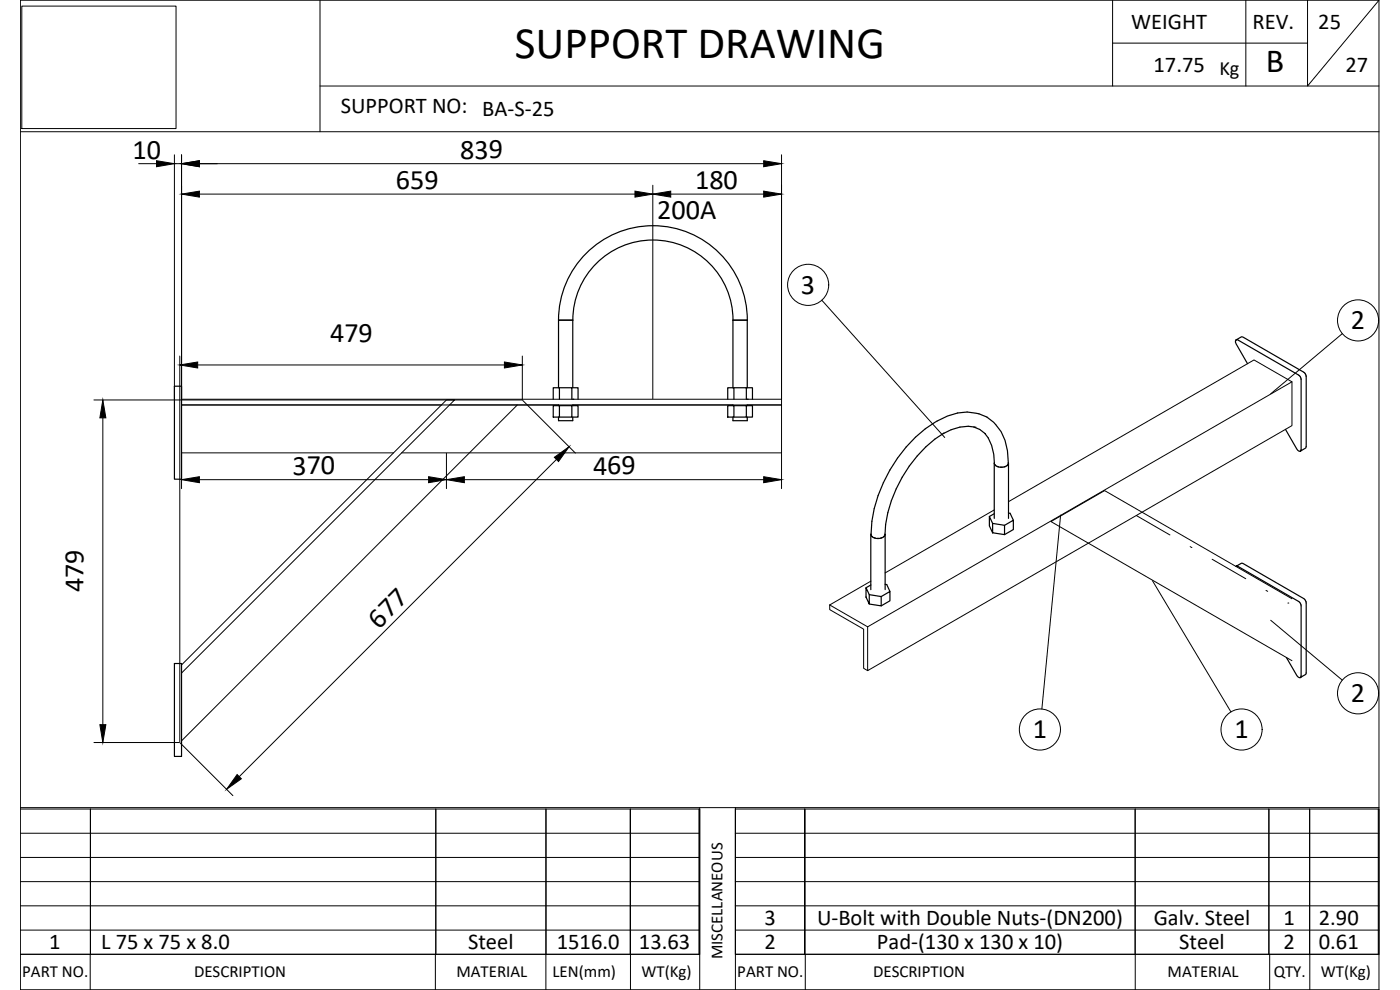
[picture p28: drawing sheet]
<svg xmlns="http://www.w3.org/2000/svg" width="420mm" height="297mm" viewBox="0 0 420 297" stroke-linecap="round" stroke-linejoin="round" font-family="sans-serif">
<defs><g id="words">
<text font-size="13.5" x="154.5" y="17.3">SUPPORT DRAWING</text>
<text font-size="10.1" x="379.9" y="21.7">B</text>
<g font-size="8.5">
<text x="39.8" y="47.6">10</text>
<text x="138.1" y="47.6">839</text>
<text x="118.8" y="56.7">659</text>
<text x="208.6" y="56.7">180</text>
<text x="197.3" y="65.8">200A</text>
<text x="240.4" y="88.2">3</text>
<text x="405.4" y="98.8">2</text>
<text x="99.1" y="102.7">479</text>
<text x="87.8" y="142.4">370</text>
<text x="178" y="142.4">469</text>
<text x="25.1" y="177.7" transform="rotate(-90 25.1 177.7)">479</text>
<text x="113.7" y="188.9" transform="rotate(-45 113.7 188.9)">677</text>
<text x="405.4" y="210.7">2</text>
<text x="309.9" y="221.6">1</text>
<text x="370.5" y="221.6">1</text>
</g>
<g font-size="6.8">
<text x="339.5" y="8.7">WEIGHT</text>
<text x="375.9" y="8.8">REV.</text>
<text x="395.6" y="8.6">25</text>
<text x="346.2" y="21.5">17.75</text>
<text x="403.8" y="21.5">27</text>
<text x="102.3" y="33.9">SUPPORT NO: BA-S-25</text>
<text x="229.4" y="277.6">3</text>
<text x="245.2" y="277.6">U-Bolt with Double Nuts-(DN200)</text>
<text x="346.2" y="277.6">Galv. Steel</text>
<text x="385.2" y="277.6">1</text>
<text x="395.8" y="277.6">2.90</text>
<text x="14.8" y="284.8">1</text>
<text x="30.4" y="284.8">L 75 x 75 x 8.0</text>
<text x="140.5" y="284.8">Steel</text>
<text x="167.1" y="284.8">1516.0</text>
<text x="191.8" y="284.8">13.63</text>
<text x="229.4" y="284.8">2</text>
<text x="263.2" y="284.8">Pad-(130 x 130 x 10)</text>
<text x="353.9" y="284.8">Steel</text>
<text x="385.2" y="284.8">2</text>
<text x="395.8" y="284.8">0.61</text>
</g>
<text font-size="6.1" x="366" y="22.6">Kg</text>
<g font-size="5.1">
<text x="216.8" y="287.9" transform="rotate(-90 216.8 287.9)">MISCELLANEOUS</text>
<text x="6.7" y="293.2">PART NO.</text>
<text x="58.2" y="293.2">DESCRIPTION</text>
<text x="137" y="293.2">MATERIAL</text>
<text x="165.8" y="293.2">LEN(mm)</text>
<text x="192.5" y="293.2">WT(Kg)</text>
<text x="221.3" y="293.2">PART NO.</text>
<text x="262" y="293.2">DESCRIPTION</text>
<text x="350.4" y="293.2">MATERIAL</text>
<text x="382.2" y="293.2">QTY.</text>
<text x="396.4" y="293.2">WT(Kg)</text>
</g>
<text font-size="4.9" x="45.9" y="51.2">\A1;10</text>
</g></defs>
<g fill="none" stroke="#000" stroke-width=".36">
<path d="M167.6 96.1a28.3 28.3 0 0 1 28.4-28.4 28.3 28.3 0 0 1 28.3 28.4M167.6 96.1h4.3M167.6 96.1v20.3M171.9 96.1v20.2M171.9 96.1a24 24 0 0 1 24.1-24.1 24 24 0 0 1 24 24.1M220 96.1h4.3M220 96.1v20.3M224.3 96.1v20.2M52.3 115.9h2.2v27.9h-2.2zM166 119.8v-3.5h1.9v3.5M167.9 116.3h3.7v3.5M171.6 116.3h1.9v3.5"/>
<path d="M218.4 119.8v-3.5h1.9v3.5M220.3 116.3h3.7v3.5M224 116.3h1.8v3.5M370.9 102l1.8-1 .3 .1 18.2 10.6 .6 .5 .2 .8v21l-.3 .5-1.5 .9 .3-.5v-21.1l-.2-.7-.6-.6-18.2-10.5zM370.9 102l-.1 .8 .2 .4 3.4 5.9M166 121.7h1.9v3.4h-1.9zM167.6 125.1v1.1h4.3v-1.1M167.6 121.5v.2M167.9 121.7h3.7v3.4h-3.7M171.6 121.7h1.9v3.4h-1.9M171.9 121.5v.2M218.4 121.7h1.9v3.4h-1.9z"/>
<path d="M220 125.1v1.1h4.3v-1.1M220 121.5v.2M220.3 121.7h3.7v3.4h-3.7M224 121.7h1.8v3.4h-1.8M224.3 121.5v.2M283.3 129.9a39.2 39.2 0 0 0-17.7 30.8 2.75 2.75 0 0 1-4.2 0 42.3 42.3 0 0 1 19.8-34.4 15.9 15.9 0 0 1 12.6-2.2 12.9 12.9 0 0 1 8.5 11.1l.3 4.1a2.75 2.75 0 0 1-4.2 0 13.5 13.5 0 0 0-2.8-9.3M292.2 128.1l1.8 .7 1.8 1.4M292.9 128.2a13.5 13.5 0 0 0-9.9 1.9M298.4 139v16.5M298.4 138.9v.2M298.6 139.4l.3 .3M299.3 139.9l.4 .2"/>
<path d="M301.8 139.9l-.5 .2M302.5 139.4l-.3 .3M302.6 138.8l.1 .2M302.7 139l-.1 .1M302.7 139v16.5M385.8 128.8l3.4 5.9 .3 .4 .7 .3M297.9 157l3.6 .6v2.8l-3.6-.5zM297.9 157l-1-2v2.8l1 2.1M298.4 154.1l-1.5 .9M300.2 140.2h.6M301.5 157.6l2.6-1.5v2.8l-2.6 1.5M302.7 153.9l.4 .1 1 2.1"/>
<path d="M259.9 176.3l1 2.1v2.8l-1-2zM260.9 178.4l3.6 .6v2.8l-3.6-.6M261.3 160.3v16.6M261.3 175.5l-1.4 .8M261.4 160.2v.3M261.6 160.8l.3 .3M262.2 161.3l.5 .2M263.2 161.6h.6M264.5 179l2.6-1.5v2.8l-2.6 1.5M264.8 161.3l-.5 .2M265.4 160.8l-.3 .3M265.6 160.2v.1"/>
<path d="M265.6 175.3l.5 .1 1 2.1M265.6 160.3v.2M265.6 160.3v16.6M370.9 170l1.8-1 .3 .1 18.2 10.5 .6 .6 .2 .7v21l-.3 .5-1.5 .9 .3-.5v-21l-.2-.8-.6-.5-18.2-10.6zM52.3 199.1h2.2v27.9h-2.2zM386.1 197.3l3.1 5.4 .3 .4 .7 .2"/>
</g>
<g fill="#000">
<circle cx="171.9" cy="119.8" r=".18"/>
<circle cx="224.3" cy="119.8" r=".18"/>
</g>
<g fill="none" stroke="#000" stroke-width=".3">
<path d="M6.5 1.8h46.3v36.8h-46.3zM96 .1v39.4M333.9 12.9h58.5M333.9 .1v25.7M373.9 .1v25.7M392.4 .1v25.7l21.5-25.7h-407.8v296.9h407.8M413.9 .1v296.9M6.1 39.5h407.8M96 25.8h317.9M41.6 49.1h5.4M52.3 46.4v73.2M54.5 46.4v73.2"/>
<path d="M59.8 49.1h169.4M59.8 58.2h130.8M195.9 55.6v64M201.3 58.2h27.9M234.5 46.4v73.2M246.6 90.1l36.9 41.2M54 106.8v115.9M54.5 119.8h180v1.7h-180h78M59.3 109.5h92.1M156.8 106.8v13.1M387.7 114.6v13.1l-127.3 73.5v-13.1M402.8 100.1l-21.4 18.1"/>
<path d="M28.2 120h128.4M30.9 125.4v92M54.5 135.9h63.6M54.5 136v10.6M134 136v10.6M134.9 121.5h32.7M155.3 121.5l-100.8 100.8M156.8 120.1l15.9 15.8M167 137.8l-95.2 95.2M171.9 121.5h48.1M224.3 121.5h10.2v14.4h-114M234.5 136v10.6"/>
<path d="M59.8 143.9h68.8M139.4 143.9h89.8M298.4 153l-32.8 18.9M302.7 150.5l73.6-42.5 11.4 6.6-127.3 73.5-11.4-6.6M318.3 154.5l-5.6 58.3M341 154.7l10.1 5.8M261.3 174.4l-12.3 7.1M345.9 174.2l23.5 39.4M357.2 164l.5 .3M363.8 167.8l10.1 5.8M379.9 177.2l.5 .2M387.7 179.6l-56.2-32.4-16.1 9.3 72.3 41.7"/>
<path d="M54.5 199.5l79.5-79.5h2.4l-81.9 81.9M249 181.5v1.4l10.2 5.9v11.7l1.2 .7M381.4 186.1l21.4 18M386.5 180.9h.1M28.2 222.8h25.6M54.1 222.9l15.8 15.8M6.1 242.7h203.9v43.6h-203.9h203.9M6.1 257.3h203.9M6.1 250h203.9M6.1 242.3h407.8M27.1 242.7v43.6v-43.6M130.8 242.7v43.6"/>
<path d="M163.9 242.7l-.1 54.3M189.2 242.7v43.6v-43.6M209.8 242.7v43.6M210 242.3v54.7M220.7 242.7h193.2v43.6h-193.2zM220.7 257.3h193.2M220.7 250h193.2M220.7 242.3v54.7M241.5 242.7v43.6v-43.6M340.7 242.7v54.3M380.8 242.7v43.6M393 242.7l.1 54.3"/>
<path d="M413.6 242.7v43.6M6.1 279.1h203.9M6.1 271.8h203.9M6.1 264.5h203.9M220.7 279.1h193.2M220.7 271.8h193.2M220.7 264.5h193.2M6.1 297h407.8M27.1 286.3v10.7M130.7 286.3v10.7M189.2 286.3v10.7M220.7 286.3h193.2"/>
<path d="M241.7 286.3v10.7M381 286.3v10.7"/>
<circle cx="242.5" cy="85.5" r="6.2"/>
<circle cx="407.6" cy="96.1" r="6.2"/>
<circle cx="312.1" cy="218.9" r="6.2"/>
<circle cx="372.6" cy="218.9" r="6.2"/>
<circle cx="407.6" cy="208" r="6.2"/>
</g>
<g fill="#000" stroke="#000" stroke-width=".3">
<path d="M54.5 58.2l5.3-.9v1.8zM190.6 57.3l5.3 .9-5.3 .9zM195.9 58.2l5.4-.9v1.8zM229.2 48.2l5.3 .9-5.3 .9zM229.2 57.3l5.3 .9-5.3 .9zM54 109.5l5.3-.9v1.8zM151.4 108.6l5.4 .9-5.4 .9zM30.9 120l.9 5.4h-1.8zM166.4 137.2l4.4-3.2-3.2 4.5zM54.5 143.9l5.3-.9v1.8zM128.6 143l5.4 .9-5.4 .9zM134 143.9l5.4-.9v1.8z"/>
<path d="M229.2 143l5.3 .9-5.3 .9zM30 217.4h1.8l-.9 5.4zM71.2 232.4l1.2 1.3-4.4 3.1z"/>
</g>
<use href="#words"/>
</svg>
